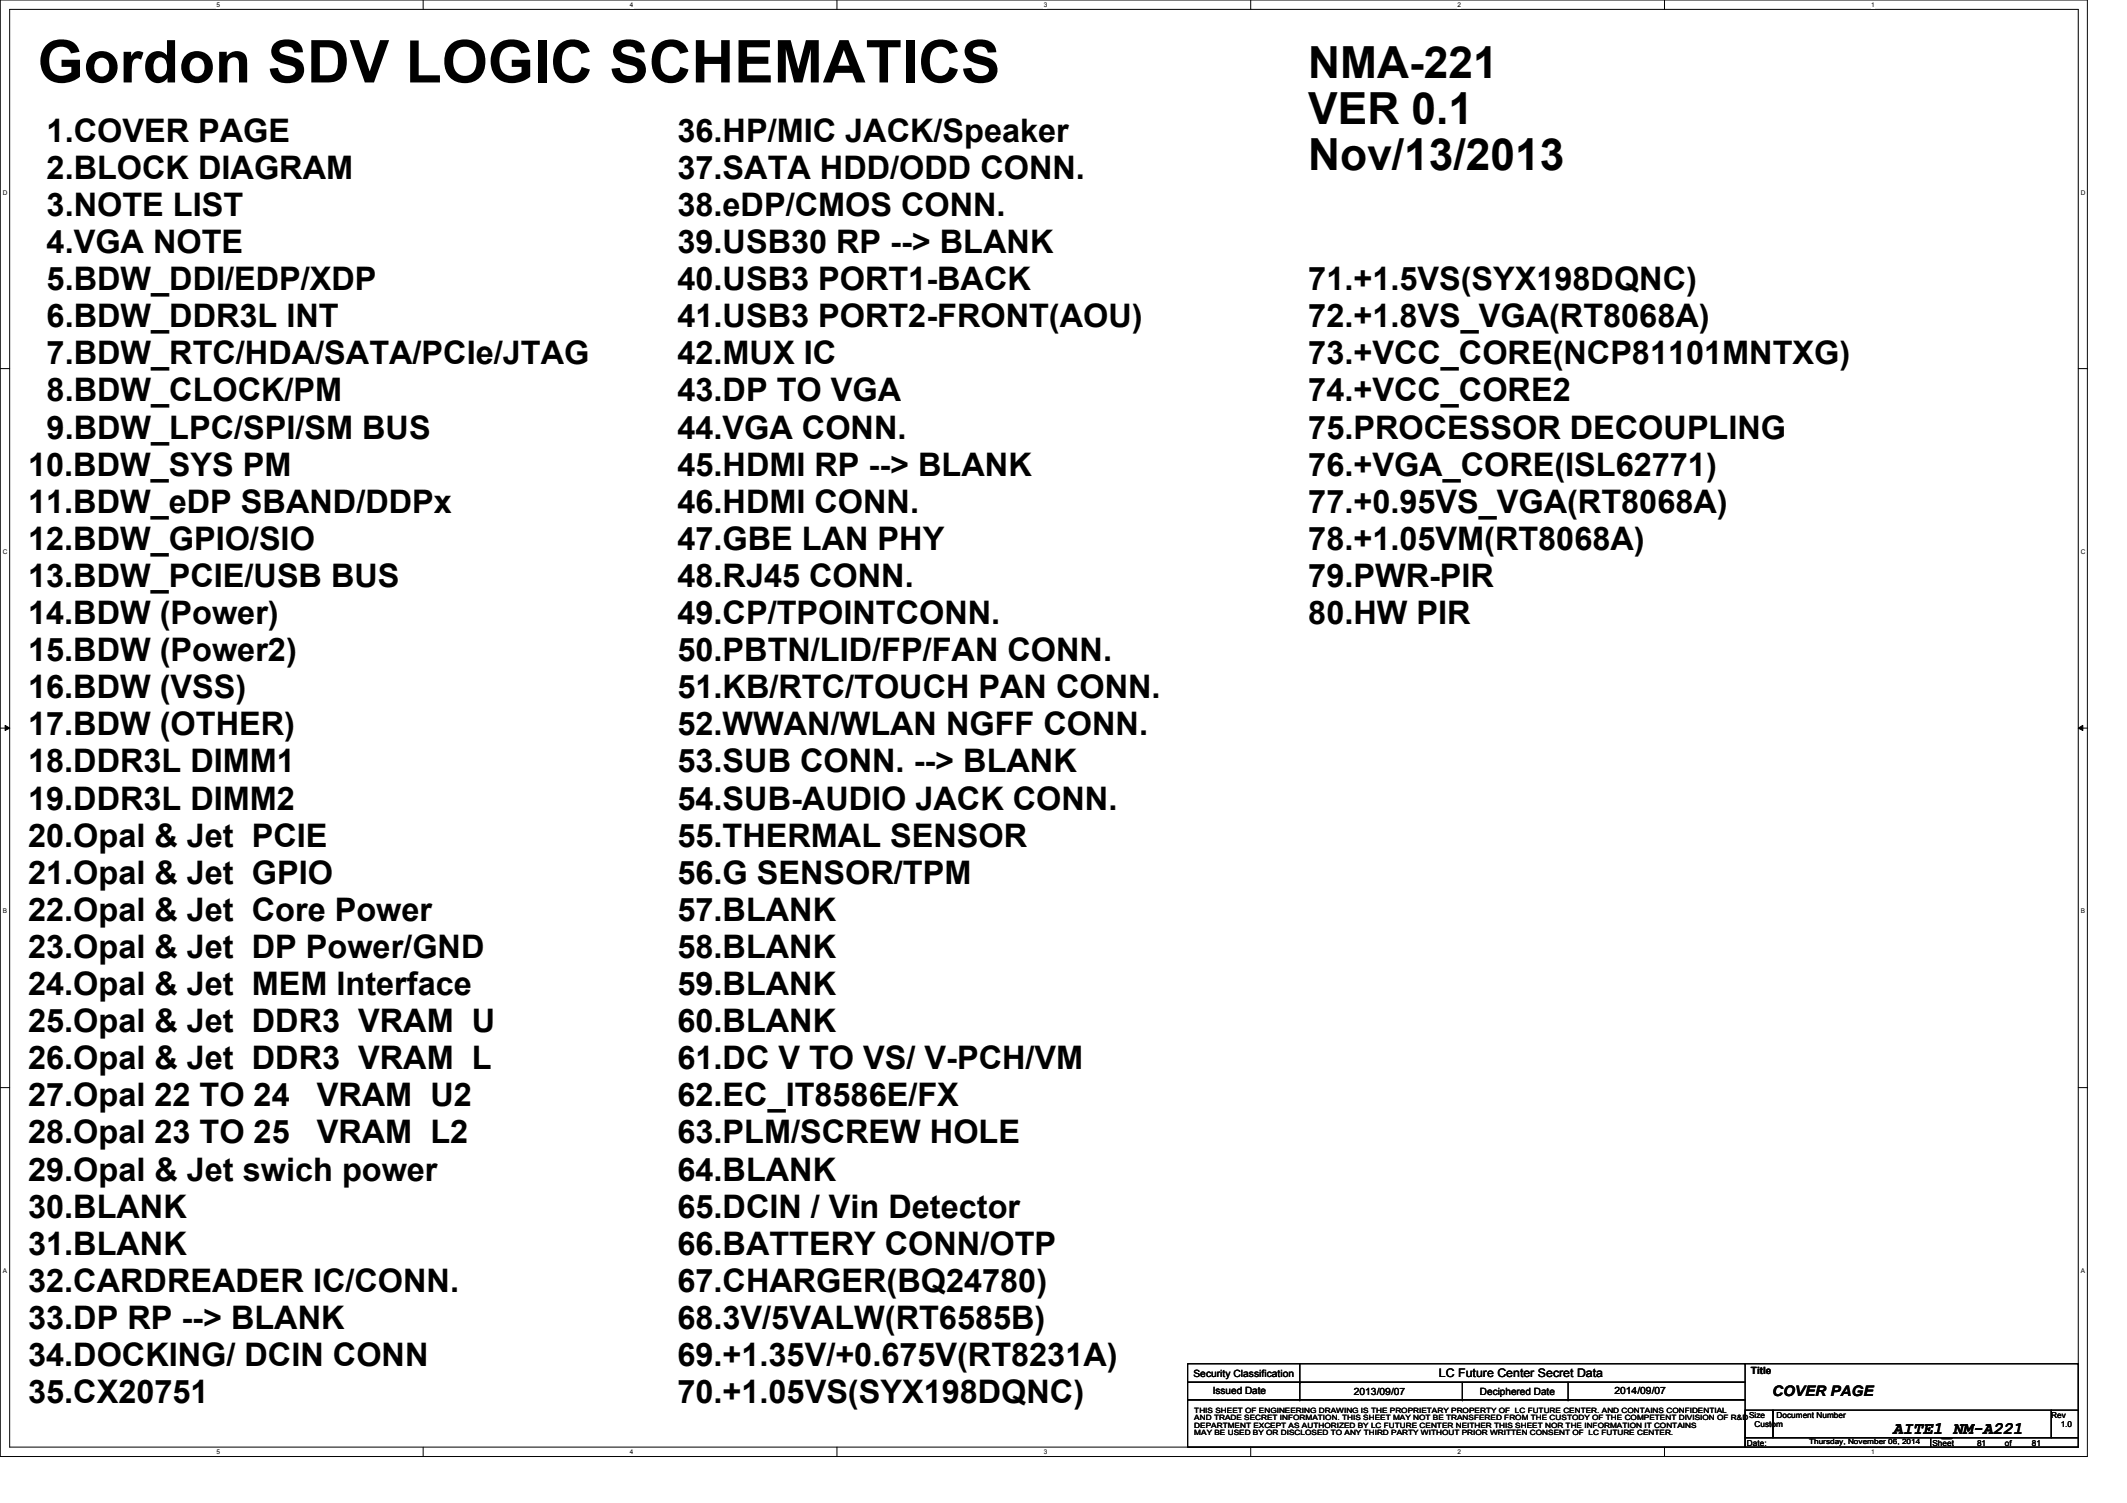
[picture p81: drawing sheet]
<svg xmlns="http://www.w3.org/2000/svg" width="297mm" height="210mm" viewBox="0 0 297 210" stroke-linecap="round" stroke-linejoin="round" font-family="sans-serif">
<defs><g id="words">
<text font-size="8.3" x="5.2" y="11.5">Gordon SDV LOGIC SCHEMATICS</text>
<g font-size="6.2">
<text x="182.7" y="10.9">NMA-221</text>
<text x="182.7" y="17.3">VER 0.1</text>
<text x="182.7" y="23.7">Nov/13/2013</text>
</g>
<g font-size="4.5">
<text x="6.5" y="19.8">1.COVER PAGE</text>
<text x="94.6" y="19.8">36.HP/MIC JACK/Speaker</text>
<text x="6.5" y="25">2.BLOCK DIAGRAM</text>
<text x="94.6" y="25">37.SATA HDD/ODD CONN.</text>
<text x="6.5" y="30.1">3.NOTE LIST</text>
<text x="6.5" y="35.3">4.VGA NOTE</text>
<text x="94.6" y="35.3">39.USB30 RP --&gt; BLANK</text>
<text x="94.6" y="30.1">38.eDP/CMOS CONN.</text>
<text x="6.5" y="40.5">5.BDW_DDI/EDP/XDP</text>
<text x="94.6" y="40.5">40.USB3 PORT1-BACK</text>
<text x="182.7" y="40.5">71.+1.5VS(SYX198DQNC)</text>
<text x="6.5" y="45.7">6.BDW_DDR3L INT</text>
<text x="94.6" y="45.7">41.USB3 PORT2-FRONT(AOU)</text>
<text x="182.7" y="45.7">72.+1.8VS_VGA(RT8068A)</text>
<text x="6.5" y="50.9">7.BDW_RTC/HDA/SATA/PCIe/JTAG</text>
<text x="94.6" y="50.9">42.MUX IC</text>
<text x="182.7" y="50.9">73.+VCC_CORE(NCP81101MNTXG)</text>
<text x="6.5" y="56">8.BDW_CLOCK/PM</text>
<text x="94.6" y="56">43.DP TO VGA</text>
<text x="182.7" y="56">74.+VCC_CORE2</text>
<text x="6.5" y="61.3">9.BDW_LPC/SPI/SM BUS</text>
<text x="94.6" y="61.3">44.VGA CONN.</text>
<text x="182.7" y="61.3">75.PROCESSOR DECOUPLING</text>
<text x="3.9" y="66.4">10.BDW_SYS PM</text>
<text x="3.9" y="71.6">11.BDW_eDP SBAND/DDPx</text>
<text x="94.6" y="66.4">45.HDMI RP --&gt; BLANK</text>
<text x="94.6" y="71.6">46.HDMI CONN.</text>
<text x="182.7" y="66.4">76.+VGA_CORE(ISL62771)</text>
<text x="182.7" y="71.6">77.+0.95VS_VGA(RT8068A)</text>
<text x="3.9" y="76.8">12.BDW_GPIO/SIO</text>
<text x="94.6" y="76.8">47.GBE LAN PHY</text>
<text x="182.7" y="76.8">78.+1.05VM(RT8068A)</text>
<text x="3.9" y="82">13.BDW_PCIE/USB BUS</text>
<text x="94.6" y="82">48.RJ45 CONN.</text>
<text x="182.7" y="82">79.PWR-PIR</text>
<text x="3.9" y="87.2">14.BDW (Power)</text>
<text x="94.6" y="87.2">49.CP/TPOINTCONN.</text>
<text x="182.7" y="87.2">80.HW PIR</text>
<text x="3.9" y="92.3">15.BDW (Power2)</text>
<text x="94.6" y="92.3">50.PBTN/LID/FP/FAN CONN.</text>
<text x="3.9" y="97.5">16.BDW (VSS)</text>
<text x="94.6" y="97.5">51.KB/RTC/TOUCH PAN CONN.</text>
<text x="3.9" y="102.7">17.BDW (OTHER)</text>
<text x="3.9" y="107.9">18.DDR3L DIMM1</text>
<text x="94.6" y="102.7">52.WWAN/WLAN NGFF CONN.</text>
<text x="94.6" y="107.9">53.SUB CONN. --&gt; BLANK</text>
<text x="3.9" y="113.1">19.DDR3L DIMM2</text>
<text x="94.6" y="113.1">54.SUB-AUDIO JACK CONN.</text>
<text x="3.9" y="118.2">20.Opal &amp; Jet PCIE</text>
<text x="94.6" y="118.2">55.THERMAL SENSOR</text>
<text x="3.9" y="123.4">21.Opal &amp; Jet GPIO</text>
<text x="94.6" y="123.4">56.G SENSOR/TPM</text>
<text x="3.9" y="128.6">22.Opal &amp; Jet Core Power</text>
<text x="94.6" y="128.6">57.BLANK</text>
<text x="3.9" y="133.8">23.Opal &amp; Jet DP Power/GND</text>
<text x="94.6" y="133.8">58.BLANK</text>
<text x="3.9" y="139">24.Opal &amp; Jet MEM Interface</text>
<text x="94.6" y="139">59.BLANK</text>
<text x="3.9" y="149.4">26.Opal &amp; Jet DDR3 VRAM L</text>
<text x="3.9" y="144.1">25.Opal &amp; Jet DDR3 VRAM U</text>
<text x="94.6" y="144.1">60.BLANK</text>
<text x="94.6" y="149.4">61.DC V TO VS/ V-PCH/VM</text>
<text x="3.9" y="154.5">27.Opal 22 TO 24</text>
<text x="44.2" y="154.5">VRAM U2</text>
<text x="94.6" y="154.5">62.EC_IT8586E/FX</text>
<text x="3.9" y="159.7">28.Opal 23 TO 25</text>
<text x="44.2" y="159.7">VRAM L2</text>
<text x="94.6" y="159.7">63.PLM/SCREW HOLE</text>
<text x="3.9" y="164.9">29.Opal &amp; Jet swich power</text>
<text x="94.6" y="164.9">64.BLANK</text>
<text x="3.9" y="170.1">30.BLANK</text>
<text x="94.6" y="170.1">65.DCIN / Vin Detector</text>
<text x="3.9" y="175.3">31.BLANK</text>
<text x="94.6" y="175.3">66.BATTERY CONN/OTP</text>
<text x="3.9" y="180.4">32.CARDREADER IC/CONN.</text>
<text x="3.9" y="185.6">33.DP RP --&gt; BLANK</text>
<text x="94.6" y="180.4">67.CHARGER(BQ24780)</text>
<text x="94.6" y="185.6">68.3V/5VALW(RT6585B)</text>
<text x="3.9" y="190.8">34.DOCKING/ DCIN CONN</text>
<text x="94.6" y="190.8">69.+1.35V/+0.675V(RT8231A)</text>
<text x="3.9" y="196">35.CX20751</text>
<text x="94.6" y="196">70.+1.05VS(SYX198DQNC)</text>
</g>
<text font-size="2.5" x="264.3" y="200.2">AITE1_NM-A221</text>
<text font-size="2" x="247.5" y="194.9">COVER PAGE</text>
<text font-size="1.7" x="201" y="192.3">LC Future Center Secret Data</text>
<g font-size="1.4">
<text x="244.5" y="191.9">Title</text>
<text x="166.7" y="192.3">Security Classification</text>
<text x="169.4" y="194.7">Issued Date</text>
<text x="189.1" y="194.9">2013/09/07</text>
<text x="206.7" y="194.9">Deciphered Date</text>
<text x="225.5" y="194.7">2014/09/07</text>
</g>
<g font-size="1.1">
<text x="244" y="201.9">Date:</text>
<text x="244.3" y="198">Size</text>
<text x="245" y="199.3">Custom</text>
<text x="248.1" y="198">Document Number</text>
<text x="269.9" y="201.9">Sheet</text>
<text x="276.1" y="201.9">81</text>
<text x="280" y="201.9">of</text>
<text x="283.8" y="201.9">81</text>
<text x="286.5" y="198">Rev</text>
<text x="287.8" y="199.3">1.0</text>
</g>
<g font-size="1">
<text x="166.8" y="197.3">THIS SHEET OF ENGINEERING DRAWING IS THE PROPRIETARY PROPERTY OF LC FUTURE CENTER. AND CONTAINS CONFIDENTIAL</text>
<text x="166.8" y="198.3">AND TRADE SECRET INFORMATION. THIS SHEET MAY NOT BE TRANSFERED FROM THE CUSTODY OF THE COMPETENT DIVISION OF R&amp;D</text>
<text x="166.8" y="199.4">DEPARTMENT EXCEPT AS AUTHORIZED BY LC FUTURE CENTER NEITHER THIS SHEET NOR THE INFORMATION IT CONTAINS</text>
<text x="166.8" y="200.4">MAY BE USED BY OR DISCLOSED TO ANY THIRD PARTY WITHOUT PRIOR WRITTEN CONSENT OF LC FUTURE CENTER.</text>
<text x="252.6" y="201.7">Thursday, November 06, 2014</text>
</g>
<g font-size=".9">
<text x="30.2" y="1">5</text>
<text x="88" y="1">4</text>
<text x="145.8" y="1">3</text>
<text x="203.5" y="1">2</text>
<text x="261.3" y="1">1</text>
<text x=".4" y="27.2">D</text>
<text x="290.6" y="27.2">D</text>
<text x=".4" y="77.3">C</text>
<text x="290.6" y="77.3">C</text>
<text x=".4" y="127.6">B</text>
<text x="290.6" y="127.6">B</text>
<text x=".4" y="177.8">A</text>
<text x="290.6" y="177.8">A</text>
<text x="30.2" y="203.1">5</text>
<text x="88" y="203.1">4</text>
<text x="145.8" y="203.1">3</text>
<text x="203.5" y="203.1">2</text>
<text x="261.3" y="203.1">1</text>
</g>
</g></defs>
<path d="M0 0h291.5v203.4h-291.5zM1.4 1.3h288.8v200.8h-288.8z" fill="none" stroke="#000" stroke-width=".14"/>
<g fill="#fff">
<path d="M30.2 .2h.5v1h-.5z"/>
<path d="M30.2 202.3h.5v1h-.5z"/>
</g>
<path d="M59.1 0v1.3M59.1 202.1v1.3" fill="none" stroke="#000" stroke-width=".14"/>
<g fill="#fff">
<path d="M88 .2h.5v1h-.5z"/>
<path d="M88 202.3h.5v1h-.5z"/>
</g>
<path d="M116.9 0v1.3M116.9 202.1v1.3" fill="none" stroke="#000" stroke-width=".14"/>
<g fill="#fff">
<path d="M145.8 .2h.5v1h-.5z"/>
<path d="M145.8 202.3h.5v1h-.5z"/>
</g>
<path d="M174.7 0v1.3M174.7 202.1v1.3" fill="none" stroke="#000" stroke-width=".14"/>
<g fill="#fff">
<path d="M203.5 .2h.5v1h-.5z"/>
<path d="M203.5 202.3h.5v1h-.5z"/>
</g>
<path d="M232.4 0v1.3M232.4 202.1v1.3" fill="none" stroke="#000" stroke-width=".14"/>
<g fill="#fff">
<path d="M261.3 .2h.5v1h-.5z"/>
<path d="M261.3 202.3h.5v1h-.5z"/>
<path d="M.4 26.4h.6v1h-.6z"/>
<path d="M290.6 26.4h.6v1h-.6z"/>
<path d="M.4 76.5h.6v1.1h-.6z"/>
<path d="M290.6 76.5h.6v1.1h-.6z"/>
</g>
<path d="M0 51.5h1.4M290.2 51.5h1.3" fill="none" stroke="#000" stroke-width=".14"/>
<g fill="#fff">
<path d="M.4 126.7h.6v1.1h-.6z"/>
<path d="M290.6 126.7h.6v1.1h-.6z"/>
</g>
<path d="M0 101.7h1.4M.7 101.3l.7 .4-.7 .3zM290.2 101.7l.7-.4v.7zM290.2 101.7h1.3" fill="none" stroke="#000" stroke-width=".14"/>
<path d="M.7 101.3l.7 .4-.7 .3zM290.2 101.7l.7-.4v.7z" fill="#000"/>
<g fill="#fff">
<path d="M.4 177h.5v1h-.5z"/>
<path d="M290.6 177h.5v1h-.5z"/>
</g>
<g fill="none" stroke="#000" stroke-width=".14">
<path d="M0 151.9h1.4M290.2 151.9h1.3M165.9 190.5h77.8v2.5h-77.8zM165.9 193h77.8v2.5h-77.8zM165.9 195.5h77.8v6.6h-77.8zM181.5 193h.1M181.5 195.5h.1M181.5 190.5v5M204.2 195.5h.1M204.2 193v2.5M219 195.5h.1M219 193v2.5"/>
<path d="M243.6 190.5h46.6M243.7 196.9h3.9v3.9h-3.9zM247.6 196.9h38.9v3.9h-38.9zM286.5 196.9h3.7v3.9h-3.7zM290.2 190.5h.1M290.2 190.5v6.4M243.7 200.8h25.9v1.3h-25.9zM269.6 200.8h20.6v1.3h-20.6z"/>
</g>
<use href="#words"/>
</svg>
